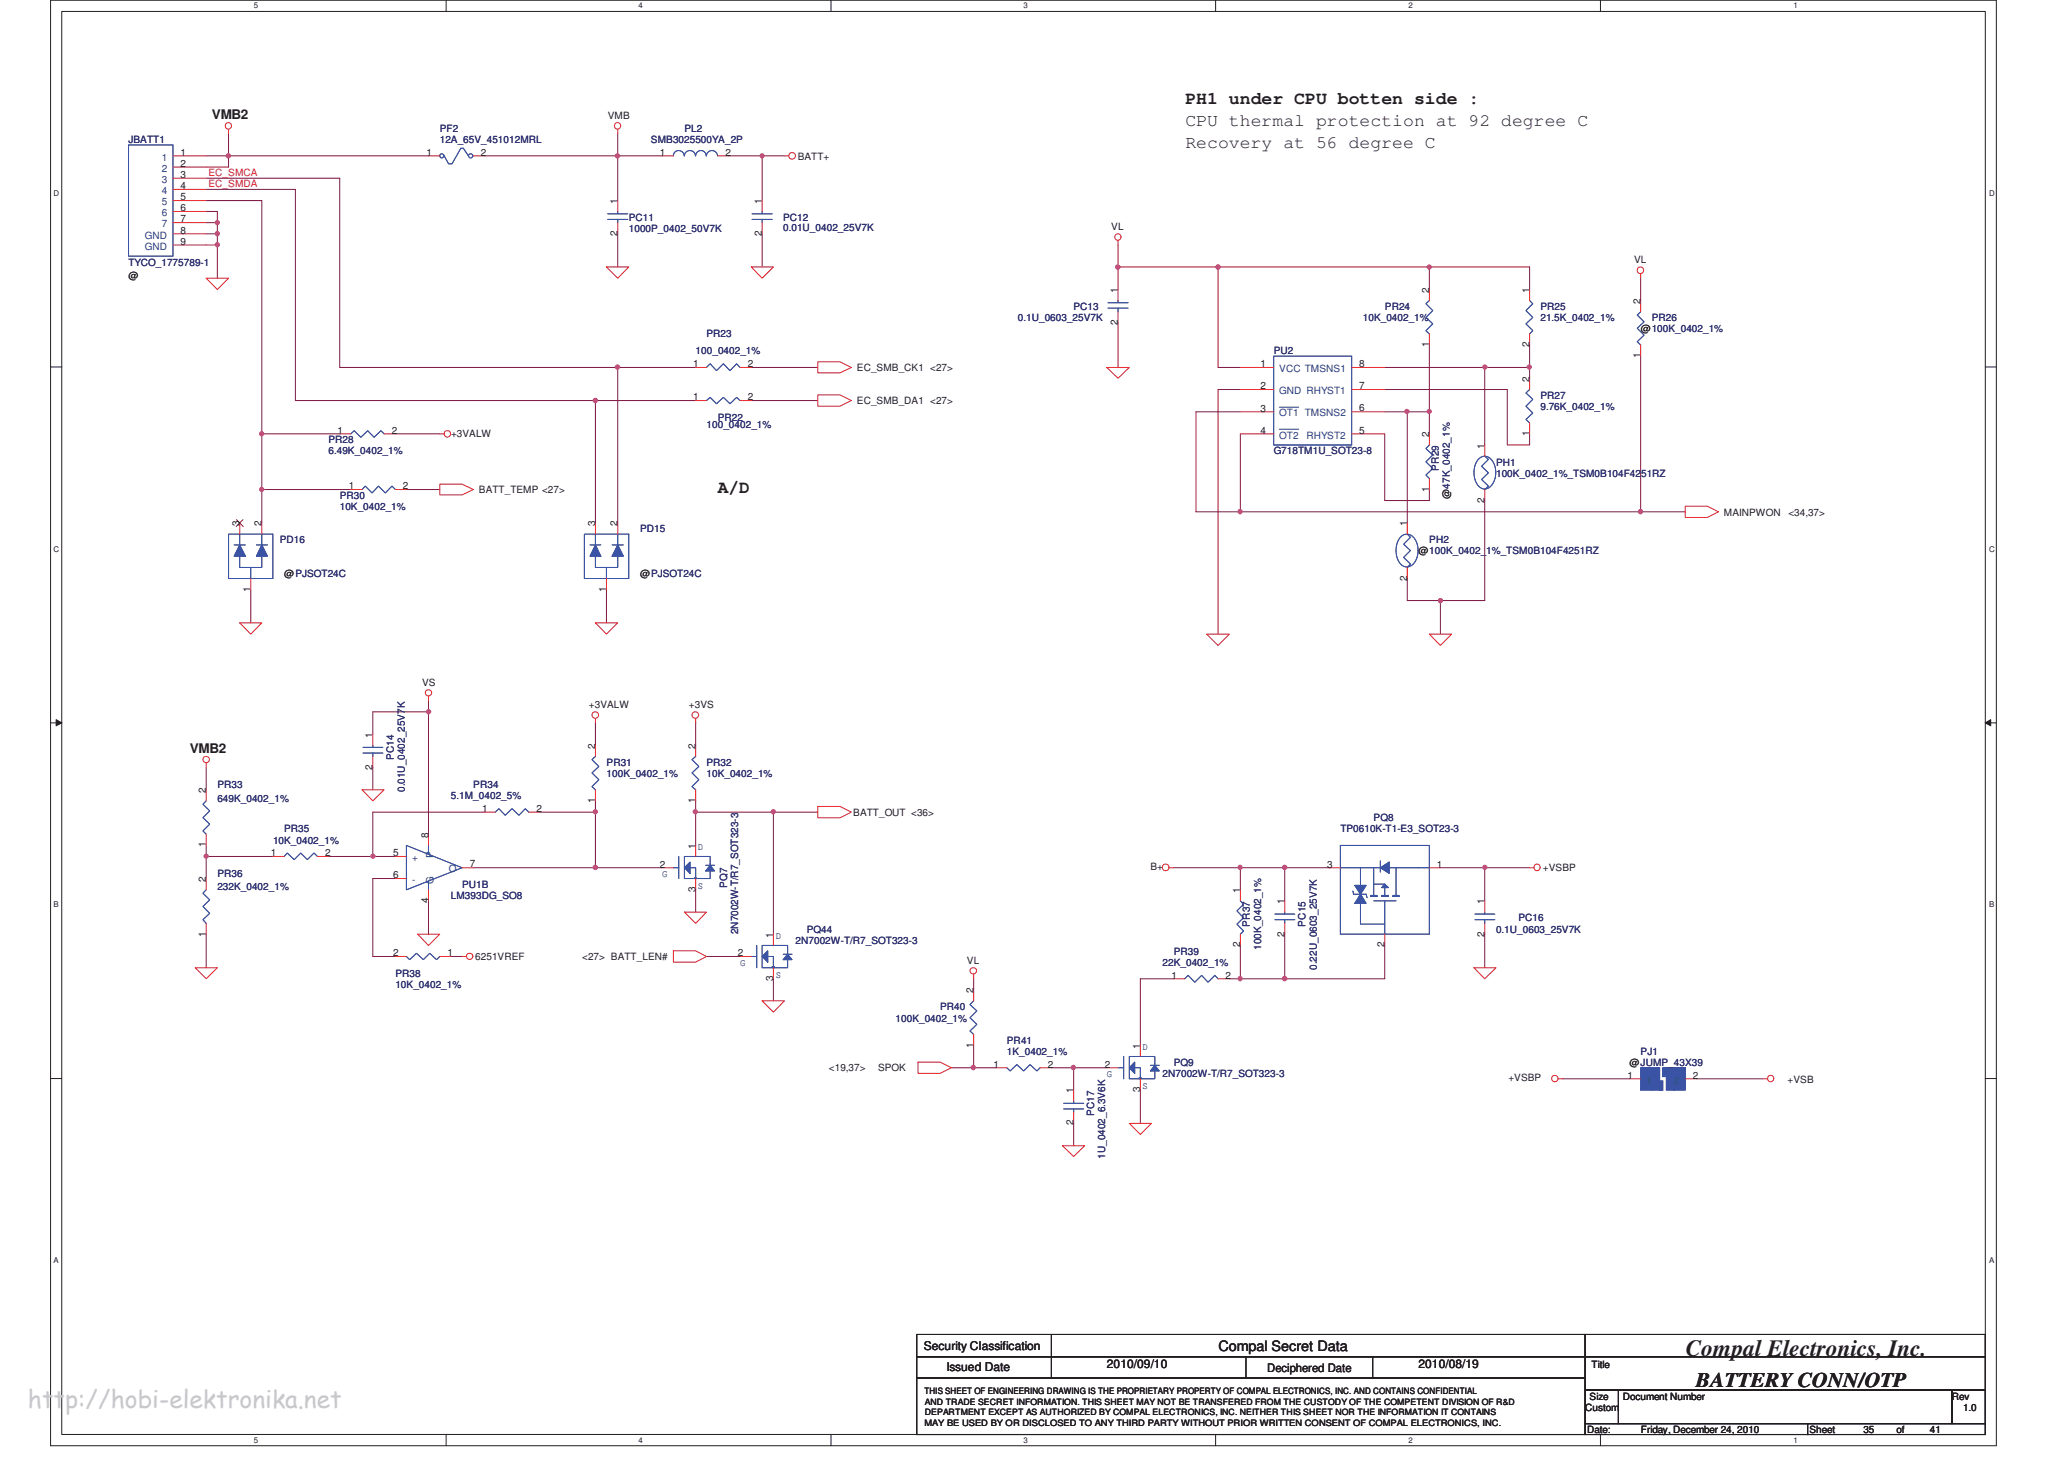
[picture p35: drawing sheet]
<svg xmlns="http://www.w3.org/2000/svg" width="297mm" height="210mm" viewBox="0 0 297 210" stroke-linecap="round" stroke-linejoin="round" font-family="sans-serif">
<defs><g id="words">
<text font-size="3.5" fill="#c7c9cb" x="4" y="202.6">http://hobi-elektronika.net</text>
<text font-size="3.3" fill="#221e1f" x="242.6" y="195.1">Compal Electronics, Inc.</text>
<text font-size="3" fill="#221e1f" x="244.1" y="199.6">BATTERY CONN/OTP</text>
<g font-size="2.5" fill="#221e1f">
<text x="170.6" y="14.9">PH1 under CPU botten side :</text>
<text x="170.6" y="21.3">Recovery at 56 degree C</text>
<text x="170.6" y="18.1">CPU thermal protection at 92 degree C</text>
<text x="103.3" y="70.9">A/D</text>
</g>
<text font-size="2.1" fill="#221e1f" x="175.4" y="194.5">Compal Secret Data</text>
<g font-size="1.9" fill="#221e1f">
<text x="30.5" y="17.2">VMB2</text>
<text x="27.3" y="108.4">VMB2</text>
</g>
<g font-size="1.7" fill="#221e1f">
<text x="132.9" y="194.3">Security Classification</text>
<text x="136.2" y="197.3">Issued Date</text>
<text x="159.3" y="196.9">2010/09/10</text>
<text x="182.4" y="197.5">Deciphered Date</text>
<text x="204.1" y="196.9">2010/08/19</text>
</g>
<g font-size="1.4" fill="#221e1f">
<text x="87.5" y="17.1">VMB</text>
<text x="26" y="22.4">1</text>
<text x="26" y="24">2</text>
<text x="61.4" y="22.4">1</text>
<text x="69.2" y="22.4">2</text>
<text x="95" y="22.4">1</text>
<text x="104.4" y="22.4">2</text>
<text x="114.8" y="23">BATT+</text>
<text x="26" y="25.6">3</text>
<text x="26" y="27.2">4</text>
<text x="26" y="28.8">5</text>
<text x="88.9" y="29.3" transform="rotate(-90 88.9 29.3)">1</text>
<text x="109.6" y="29.3" transform="rotate(-90 109.6 29.3)">1</text>
<text x="26" y="33.6">8</text>
<text x="26" y="35.2">9</text>
<text x="26" y="30.4">6</text>
<text x="26" y="32">7</text>
<text x="88.9" y="33.9" transform="rotate(-90 88.9 33.9)">2</text>
<text x="109.6" y="33.9" transform="rotate(-90 109.6 33.9)">2</text>
<text x="159.9" y="33.1">VL</text>
<text x="18.5" y="40.1">@</text>
<text x="235.2" y="37.9">VL</text>
<text x="160.9" y="46.8" transform="rotate(-90 160.9 46.8)">2</text>
<text x="160.9" y="42.2" transform="rotate(-90 160.9 42.2)">1</text>
<text x="205.7" y="42.2" transform="rotate(-90 205.7 42.2)">2</text>
<text x="220.1" y="42.2" transform="rotate(-90 220.1 42.2)">1</text>
<text x="236.1" y="43.8" transform="rotate(-90 236.1 43.8)">2</text>
<text x="236.1" y="47.8">@100K_0402_1%</text>
<text x="99.8" y="52.8">1</text>
<text x="107.6" y="52.8">2</text>
<text x="123.3" y="53.4">EC_SMB_CK1 &lt;27&gt;</text>
<text x="181.4" y="52.8">1</text>
<text x="195.6" y="52.8">8</text>
<text x="205.7" y="50" transform="rotate(-90 205.7 50)">1</text>
<text x="220.1" y="50" transform="rotate(-90 220.1 50)">2</text>
<text x="236.1" y="51.5" transform="rotate(-90 236.1 51.5)">1</text>
<text x="99.8" y="57.6">1</text>
<text x="107.6" y="57.6">2</text>
<text x="123.3" y="58.2">EC_SMB_DA1 &lt;27&gt;</text>
<text x="181.4" y="59.2">3</text>
<text x="181.4" y="56">2</text>
<text x="195.6" y="56">7</text>
<text x="195.6" y="59.2">6</text>
<text x="220.1" y="54.9" transform="rotate(-90 220.1 54.9)">2</text>
<text x="48.6" y="62.4">1</text>
<text x="56.4" y="62.4">2</text>
<text x="64.9" y="62.9">+3VALW</text>
<text x="181.4" y="62.4">4</text>
<text x="195.6" y="62.4">5</text>
<text x="205.7" y="62.9" transform="rotate(-90 205.7 62.9)">2</text>
<text x="213.6" y="64.6" transform="rotate(-90 213.6 64.6)">1</text>
<text x="220.1" y="62.8" transform="rotate(-90 220.1 62.8)">1</text>
<text x="50.2" y="70.4">1</text>
<text x="58" y="70.4">2</text>
<text x="68.9" y="71">BATT_TEMP &lt;27&gt;</text>
<text x="205.7" y="70.8" transform="rotate(-90 205.7 70.8)">1</text>
<text x="208.7" y="71.9" transform="rotate(-90 208.7 71.9)">@47K_0402_1%</text>
<text x="34.5" y="75.8" transform="rotate(-90 34.5 75.8)">3</text>
<text x="37.6" y="75.8" transform="rotate(-90 37.6 75.8)">2</text>
<text x="85.7" y="75.8" transform="rotate(-90 85.7 75.8)">3</text>
<text x="88.9" y="75.8" transform="rotate(-90 88.9 75.8)">2</text>
<text x="202.5" y="75.8" transform="rotate(-90 202.5 75.8)">1</text>
<text x="213.6" y="72.4" transform="rotate(-90 213.6 72.4)">2</text>
<text x="248.1" y="74.2">MAINPWON</text>
<text x="257.4" y="74.2">&lt;34,37&gt;</text>
<text x="40.9" y="83">@PJSOT24C</text>
<text x="92.1" y="83">@PJSOT24C</text>
<text x="202.5" y="83.6" transform="rotate(-90 202.5 83.6)">2</text>
<text x="204.1" y="79.8">@100K_0402_1%_TSM0B104F4251RZ</text>
<text x="36.1" y="85.2" transform="rotate(-90 36.1 85.2)">1</text>
<text x="87.2" y="85.2" transform="rotate(-90 87.2 85.2)">1</text>
<text x="60.7" y="98.7">VS</text>
<text x="84.8" y="101.9">+3VALW</text>
<text x="99.1" y="101.9">+3VS</text>
<text x="53.6" y="106.2" transform="rotate(-90 53.6 106.2)">1</text>
<text x="85.7" y="107.8" transform="rotate(-90 85.7 107.8)">2</text>
<text x="100.1" y="107.8" transform="rotate(-90 100.1 107.8)">2</text>
<text x="53.6" y="110.8" transform="rotate(-90 53.6 110.8)">2</text>
<text x="29.6" y="114.2" transform="rotate(-90 29.6 114.2)">2</text>
<text x="69.4" y="116.8">1</text>
<text x="77.2" y="116.8">2</text>
<text x="85.7" y="115.6" transform="rotate(-90 85.7 115.6)">1</text>
<text x="100.1" y="115.6" transform="rotate(-90 100.1 115.6)">1</text>
<text x="122.8" y="117.4">BATT_OUT &lt;36&gt;</text>
<text x="29.6" y="122" transform="rotate(-90 29.6 122)">1</text>
<text x="39" y="123.2">1</text>
<text x="46.8" y="123.2">2</text>
<text x="56.6" y="123.2">5</text>
<text x="61.7" y="120.6" transform="rotate(-90 61.7 120.6)">8</text>
<text x="67.6" y="124.8">7</text>
<text x="95" y="124.9">2</text>
<text x="100.1" y="122.2" transform="rotate(-90 100.1 122.2)">1</text>
<text x="165.6" y="125.3">B+</text>
<text x="191" y="124.9">3</text>
<text x="206.8" y="124.9">1</text>
<text x="222" y="125.4">+VSBP</text>
<text x="29.6" y="127" transform="rotate(-90 29.6 127)">2</text>
<text x="56.6" y="126.4">6</text>
<text x="61.7" y="130" transform="rotate(-90 61.7 130)">4</text>
<text x="100.1" y="128.3" transform="rotate(-90 100.1 128.3)">3</text>
<text x="178.5" y="128.5" transform="rotate(-90 178.5 128.5)">1</text>
<text x="184.9" y="130.2" transform="rotate(-90 184.9 130.2)">1</text>
<text x="213.6" y="130.2" transform="rotate(-90 213.6 130.2)">1</text>
<text x="29.6" y="134.8" transform="rotate(-90 29.6 134.8)">1</text>
<text x="56.6" y="137.6">2</text>
<text x="64.4" y="137.6">1</text>
<text x="106.2" y="137.6">2</text>
<text x="111.3" y="135" transform="rotate(-90 111.3 135)">1</text>
<text x="178.5" y="136.3" transform="rotate(-90 178.5 136.3)">2</text>
<text x="184.9" y="134.8" transform="rotate(-90 184.9 134.8)">2</text>
<text x="199.2" y="136.3" transform="rotate(-90 199.2 136.3)">2</text>
<text x="213.6" y="134.8" transform="rotate(-90 213.6 134.8)">2</text>
<text x="68.4" y="138.2">6251VREF</text>
<text x="83.8" y="138.2">&lt;27&gt; BATT_LEN#</text>
<text x="111.3" y="141.2" transform="rotate(-90 111.3 141.2)">3</text>
<text x="139.2" y="138.7">VL</text>
<text x="140.1" y="143" transform="rotate(-90 140.1 143)">2</text>
<text x="168.6" y="140.8">1</text>
<text x="176.4" y="140.8">2</text>
<text x="119.3" y="154.2">&lt;19,37&gt;</text>
<text x="126.4" y="154.2">SPOK</text>
<text x="140.1" y="150.8" transform="rotate(-90 140.1 150.8)">1</text>
<text x="143" y="153.6">1</text>
<text x="150.8" y="153.6">2</text>
<text x="159" y="153.6">2</text>
<text x="164.1" y="151" transform="rotate(-90 164.1 151)">1</text>
<text x="217.1" y="155.6">+VSBP</text>
<text x="234.2" y="155.2">1</text>
<text x="234.5" y="153.4">@JUMP_43X39</text>
<text x="243.6" y="155.2">2</text>
<text x="257.3" y="155.8">+VSB</text>
<text x="154.5" y="162" transform="rotate(-90 154.5 162)">2</text>
<text x="154.5" y="157.4" transform="rotate(-90 154.5 157.4)">1</text>
<text x="164.1" y="157.2" transform="rotate(-90 164.1 157.2)">3</text>
<text x="229.1" y="196.8">Title</text>
<text x="228.1" y="203">Custom</text>
<text x="228.8" y="201.4">Size</text>
<text x="233.6" y="201.4">Document Number</text>
<text x="280.9" y="201.4">Rev</text>
<text x="282.5" y="203">1.0</text>
<text x="228.4" y="206.3">Date:</text>
<text x="236.2" y="206.2">Friday, December 24, 2010</text>
<text x="260.4" y="206.3">Sheet</text>
<text x="268.2" y="206.2">35</text>
<text x="272.9" y="206.2">of</text>
<text x="277.7" y="206.2">41</text>
</g>
<g font-size="1.4" fill="#2d2d72">
<text x="18.5" y="20.6">JBATT1</text>
<text x="63.3" y="19">PF2</text>
<text x="63.3" y="20.6">12A_65V_451012MRL</text>
<text x="93.7" y="20.6">SMB3025500YA_2P</text>
<text x="98.5" y="19">PL2</text>
<text x="90.5" y="31.8">PC11</text>
<text x="90.5" y="33.4">1000P_0402_50V7K</text>
<text x="112.7" y="31.8">PC12</text>
<text x="112.7" y="33.2">0.01U_0402_25V7K</text>
<text x="18.5" y="38.2">TYCO_1775789-1</text>
<text x="146.5" y="46.2">0.1U_0603_25V7K</text>
<text x="154.5" y="44.6">PC13</text>
<text x="196.1" y="46.2">10K_0402_1%</text>
<text x="199.3" y="44.6">PR24</text>
<text x="221.7" y="44.6">PR25</text>
<text x="221.7" y="46.2">21.5K_0402_1%</text>
<text x="237.7" y="46.2">PR26</text>
<text x="100.1" y="51">100_0402_1%</text>
<text x="101.7" y="48.5">PR23</text>
<text x="183.3" y="51">PU2</text>
<text x="221.7" y="57.4">PR27</text>
<text x="221.7" y="59">9.76K_0402_1%</text>
<text x="47.3" y="63.8">PR28</text>
<text x="47.3" y="65.4">6.49K_0402_1%</text>
<text x="101.7" y="61.5">100_0402_1%</text>
<text x="103.3" y="60.6">PR22</text>
<text x="183.3" y="65.4">G718TM1U_SOT23-8</text>
<text x="48.9" y="71.8">PR30</text>
<text x="207" y="67.7" transform="rotate(-90 207 67.7)">PR29</text>
<text x="215.3" y="67">PH1</text>
<text x="215.3" y="68.6">100K_0402_1%_TSM0B104F4251RZ</text>
<text x="48.9" y="73.4">10K_0402_1%</text>
<text x="92.1" y="76.6">PD15</text>
<text x="40.3" y="78.2">PD16</text>
<text x="205.7" y="78.2">PH2</text>
<text x="31.3" y="113.4">PR33</text>
<text x="56.7" y="109.3" transform="rotate(-90 56.7 109.3)">PC14</text>
<text x="58.3" y="114" transform="rotate(-90 58.3 114)">0.01U_0402_25V7K</text>
<text x="68.1" y="113.4">PR34</text>
<text x="87.3" y="110.2">PR31</text>
<text x="87.3" y="111.8">100K_0402_1%</text>
<text x="101.7" y="110.2">PR32</text>
<text x="101.7" y="111.8">10K_0402_1%</text>
<text x="31.3" y="115.4">649K_0402_1%</text>
<text x="40.9" y="119.8">PR35</text>
<text x="64.9" y="115">5.1M_0402_5%</text>
<text x="192.9" y="119.8">TP0610K-T1-E3_SOT23-3</text>
<text x="197.7" y="118.2">PQ8</text>
<text x="39.3" y="121.4">10K_0402_1%</text>
<text x="31.3" y="126.2">PR36</text>
<text x="31.3" y="128.1">232K_0402_1%</text>
<text x="64.9" y="129.4">LM393DG_SO8</text>
<text x="66.5" y="127.8">PU1B</text>
<text x="104.6" y="127.8" transform="rotate(-90 104.6 127.8)">PQ7</text>
<text x="106.2" y="134.5" transform="rotate(-90 106.2 134.5)">2N7002W-T/R7_SOT323-3</text>
<text x="114.5" y="135.8">2N7002W-T/R7_SOT323-3</text>
<text x="116.1" y="134.2">PQ44</text>
<text x="168.9" y="137.4">PR39</text>
<text x="179.9" y="133.3" transform="rotate(-90 179.9 133.3)">PR37</text>
<text x="181.5" y="136.7" transform="rotate(-90 181.5 136.7)">100K_0402_1%</text>
<text x="187.9" y="133.3" transform="rotate(-90 187.9 133.3)">PC15</text>
<text x="215.3" y="134.2">0.1U_0603_25V7K</text>
<text x="218.5" y="132.6">PC16</text>
<text x="56.9" y="140.6">PR38</text>
<text x="56.9" y="142.2">10K_0402_1%</text>
<text x="167.3" y="139">22K_0402_1%</text>
<text x="189.5" y="139.6" transform="rotate(-90 189.5 139.6)">0.22U_0603_25V7K</text>
<text x="128.9" y="147">100K_0402_1%</text>
<text x="135.3" y="145.4">PR40</text>
<text x="144.9" y="150.3">PR41</text>
<text x="144.9" y="151.8">1K_0402_1%</text>
<text x="167.3" y="155">2N7002W-T/R7_SOT323-3</text>
<text x="168.9" y="153.4">PQ9</text>
<text x="236.1" y="151.8">PJ1</text>
<text x="157.5" y="160.6" transform="rotate(-90 157.5 160.6)">PC17</text>
<text x="159" y="166.8" transform="rotate(-90 159 166.8)">1U_0402_6.3V6K</text>
</g>
<g font-size="1.4" fill="#1d437e">
<text x="23.3" y="23.1">1</text>
<text x="23.3" y="26.3">3</text>
<text x="23.3" y="27.9">4</text>
<text x="23.3" y="29.5">5</text>
<text x="23.3" y="24.7">2</text>
<text x="20.9" y="34.3">GND</text>
<text x="20.9" y="36">GND</text>
<text x="23.3" y="31.1">6</text>
<text x="23.3" y="32.7">7</text>
<text x="184.1" y="53.6">VCC TMSNS1</text>
<text x="184.1" y="59.9">OT1 TMSNS2</text>
<text x="184.1" y="56.7">GND RHYST1</text>
<text x="184.1" y="63.1">OT2</text>
<text x="188" y="63.1">RHYST2</text>
<text x="59.3" y="123.9">+</text>
<text x="62.4" y="123.4" transform="rotate(-90 62.4 123.4)">P</text>
<text x="64.6" y="125.6">O</text>
<text x="59.3" y="127.1">-</text>
<text x="62.4" y="127.2" transform="rotate(-90 62.4 127.2)">G</text>
</g>
<g font-size="1.4" fill="#ec2426">
<text x="30" y="26.9">EC_SMDA</text>
<text x="30" y="25.3">EC_SMCA</text>
</g>
<g font-size="1.4" fill="#3a53a4">
<text x="100.4" y="122.4">D</text>
<text x="95.3" y="126.2">G</text>
<text x="100.4" y="128">S</text>
<text x="111.6" y="135.2">D</text>
<text x="106.5" y="139">G</text>
<text x="111.6" y="140.8">S</text>
<text x="159.3" y="155">G</text>
<text x="164.4" y="151.2">D</text>
<text x="164.4" y="156.7">S</text>
</g>
<g font-size="1.3" fill="#221e1f">
<text x="133" y="200.6">THIS SHEET OF ENGINEERING DRAWING IS THE PROPRIETARY PROPERTY OF COMPAL ELECTRONICS, INC. AND CONTAINS CONFIDENTIAL</text>
<text x="133.1" y="202.1">AND TRADE SECRET INFORMATION. THIS SHEET MAY NOT BE TRANSFERED FROM THE CUSTODY OF THE COMPETENT DIVISION OF R&amp;D</text>
<text x="133.1" y="203.7">DEPARTMENT EXCEPT AS AUTHORIZED BY COMPAL ELECTRONICS, INC. NEITHER THIS SHEET NOR THE INFORMATION IT CONTAINS</text>
<text x="133" y="205.2">MAY BE USED BY OR DISCLOSED TO ANY THIRD PARTY WITHOUT PRIOR WRITTEN CONSENT OF COMPAL ELECTRONICS, INC.</text>
</g>
<g font-size="1.1" fill="#221e1f">
<text x="36.5" y="1.2">5</text>
<text x="91.9" y="1.2">4</text>
<text x="147.3" y="1.2">3</text>
<text x="202.7" y="1.2">2</text>
<text x="258.1" y="1.2">1</text>
<text x="7.7" y="28.2">D</text>
<text x="286.2" y="28.2">D</text>
<text x="7.7" y="79.4">C</text>
<text x="286.2" y="79.4">C</text>
<text x="7.7" y="130.6">B</text>
<text x="286.2" y="130.6">B</text>
<text x="7.7" y="181.8">A</text>
<text x="286.2" y="181.8">A</text>
<text x="36.5" y="207.6">5</text>
<text x="91.9" y="207.6">4</text>
<text x="147.3" y="207.6">3</text>
<text x="202.7" y="207.6">2</text>
<text x="258.1" y="207.6">1</text>
</g>
</g></defs>
<path d="M7.3 0h280v208.1h-280zM8.9 1.6h276.8v204.8h-276.8z" fill="none" stroke="#221e1f" stroke-width=".14"/>
<g fill="#fff">
<path d="M36.5 .2h.6v1.2h-.6z"/>
<path d="M36.5 206.6h.6v1.2h-.6z"/>
</g>
<path d="M64.2 0v1.6M64.2 206.4v1.7" fill="none" stroke="#221e1f" stroke-width=".14"/>
<g fill="#fff">
<path d="M91.9 .2h.6v1.2h-.6z"/>
<path d="M91.9 206.6h.6v1.2h-.6z"/>
</g>
<path d="M119.6 0v1.6M119.6 206.4v1.7" fill="none" stroke="#221e1f" stroke-width=".14"/>
<g fill="#fff">
<path d="M147.2 .2h.6v1.2h-.6z"/>
<path d="M147.2 206.6h.6v1.2h-.6z"/>
</g>
<path d="M174.9 0v1.6M174.9 206.4v1.7" fill="none" stroke="#221e1f" stroke-width=".14"/>
<g fill="#fff">
<path d="M202.6 .2h.6v1.2h-.6z"/>
<path d="M202.6 206.6h.6v1.2h-.6z"/>
</g>
<path d="M230.3 0v1.6M230.3 206.4v1.7" fill="none" stroke="#221e1f" stroke-width=".14"/>
<g fill="#fff">
<path d="M258 .2h.6v1.2h-.6z"/>
<path d="M258 206.6h.6v1.2h-.6z"/>
<path d="M7.7 27.2h.8v1.2h-.8z"/>
<path d="M286.1 27.2h.8v1.2h-.8z"/>
<path d="M7.7 78.4h.8v1.2h-.8z"/>
<path d="M286.1 78.4h.8v1.2h-.8z"/>
</g>
<path d="M7.3 52.8h1.6M285.7 52.8h1.6" fill="none" stroke="#221e1f" stroke-width=".14"/>
<g fill="#fff">
<path d="M7.7 129.6h.7v1.2h-.7z"/>
<path d="M286.1 129.6h.8v1.2h-.8z"/>
</g>
<path d="M7.3 104h1.6M285.7 104h1.6" fill="none" stroke="#221e1f" stroke-width=".14"/>
<path d="M8.1 103.6l.8 .4-.8 .5z" fill="#221e1f"/>
<path d="M8.1 103.6l.8 .4-.8 .5z" fill="none" stroke="#221e1f" stroke-width=".14"/>
<path d="M285.7 104l.8-.4v.9z" fill="#221e1f"/>
<path d="M285.7 104l.8-.4v.9z" fill="none" stroke="#221e1f" stroke-width=".14"/>
<g fill="#fff">
<path d="M7.7 180.8h.7v1.2h-.7z"/>
<path d="M286.1 180.8h.8v1.2h-.8z"/>
</g>
<path d="M7.3 155.2h1.6M285.7 155.2h1.6" fill="none" stroke="#221e1f" stroke-width=".14"/>
<path d="M29.7 33.7h1.6M48.9 25.7v27.2" fill="none" stroke="#7f1542" stroke-width=".14"/>
<circle cx="31.3" cy="33.6" r=".31" fill="#b8529f"/>
<circle cx="31.3" cy="33.6" r=".31" fill="none" stroke="#b8529f" stroke-width=".14"/>
<path d="M29.7 32h1.6" fill="none" stroke="#7f1542" stroke-width=".14"/>
<circle cx="31.3" cy="32" r=".3" fill="#b8529f"/>
<circle cx="31.3" cy="32" r=".3" fill="none" stroke="#b8529f" stroke-width=".14"/>
<path d="M29.7 27.3h12.8M29.7 30.4h1.6v1.6M29.7 28.9h8M31.3 35.3v4.7M37.7 62.4v8.1M56.9 62.4h6.4M58.5 70.5h4.8M29.7 110.5v3.2M29.7 123.3v3.1" fill="none" stroke="#7f1542" stroke-width=".14"/>
<circle cx="37.7" cy="62.4" r=".29" fill="#b8529f"/>
<circle cx="37.7" cy="62.4" r=".29" fill="none" stroke="#b8529f" stroke-width=".14"/>
<path d="M88.9 22.4h6.4M109.7 22.4h3.2M37.7 62.4h11.2" fill="none" stroke="#7f1542" stroke-width=".14"/>
<circle cx="109.7" cy="22.4" r=".29" fill="#b8529f"/>
<circle cx="109.7" cy="22.4" r=".29" fill="none" stroke="#b8529f" stroke-width=".14"/>
<path d="M88.9 19.3v3.1" fill="none" stroke="#7f1542" stroke-width=".14"/>
<circle cx="88.9" cy="22.4" r=".31" fill="#b8529f"/>
<circle cx="88.9" cy="22.4" r=".31" fill="none" stroke="#b8529f" stroke-width=".14"/>
<path d="M42.5 27.3v30.3M88.9 22.4v6.5M88.9 33.7v4.7M104.9 22.4h4.8v6.5M109.7 33.7v4.7M47.3 123.3h6.4M85.7 124.9h9.6" fill="none" stroke="#7f1542" stroke-width=".14"/>
<circle cx="85.7" cy="124.8" r=".29" fill="#b8529f"/>
<circle cx="85.7" cy="124.8" r=".29" fill="none" stroke="#b8529f" stroke-width=".14"/>
<path d="M32.9 19.3v3.1M29.7 123.3h9.6" fill="none" stroke="#7f1542" stroke-width=".14"/>
<circle cx="29.7" cy="123.2" r=".29" fill="#b8529f"/>
<circle cx="29.7" cy="123.2" r=".29" fill="none" stroke="#b8529f" stroke-width=".14"/>
<path d="M205.7 59.3v3.1M220.1 49.6v4.8M220.1 52.9h-6.4v11.1M205.7 70.5v1.5M220.1 62.4v1.6M29.7 121.7v1.6" fill="none" stroke="#7f1542" stroke-width=".14"/>
<circle cx="220.1" cy="52.8" r=".29" fill="#b8529f"/>
<circle cx="220.1" cy="52.8" r=".29" fill="none" stroke="#b8529f" stroke-width=".14"/>
<circle cx="213.7" cy="52.8" r=".3" fill="#b8529f"/>
<circle cx="213.7" cy="52.8" r=".3" fill="none" stroke="#b8529f" stroke-width=".14"/>
<path d="M160.9 46.4v6.5M199.3 62.4v9.6h6.4M207.3 86.4v4.9" fill="none" stroke="#7f1542" stroke-width=".14"/>
<circle cx="207.3" cy="86.4" r=".31" fill="#b8529f"/>
<circle cx="207.3" cy="86.4" r=".31" fill="none" stroke="#b8529f" stroke-width=".14"/>
<path d="M160.9 35.3v3.1M205.7 49.6v9.7M178.5 73.7h57.6M213.7 72v14.4" fill="none" stroke="#7f1542" stroke-width=".14"/>
<circle cx="236.1" cy="73.6" r=".31" fill="#b8529f"/>
<circle cx="236.1" cy="73.6" r=".31" fill="none" stroke="#b8529f" stroke-width=".14"/>
<circle cx="178.5" cy="73.6" r=".3" fill="#b8529f"/>
<circle cx="178.5" cy="73.6" r=".3" fill="none" stroke="#b8529f" stroke-width=".14"/>
<path d="M205.7 38.4h14.4M199.3 56.1h17.6v7.9h3.2M199.3 59.3h3.2M178.5 62.4v11.3h-6.4" fill="none" stroke="#7f1542" stroke-width=".14"/>
<circle cx="205.7" cy="38.4" r=".29" fill="#b8529f"/>
<circle cx="205.7" cy="38.4" r=".29" fill="none" stroke="#b8529f" stroke-width=".14"/>
<path d="M175.3 38.4v14.5M202.5 59.3v16" fill="none" stroke="#7f1542" stroke-width=".14"/>
<circle cx="202.5" cy="59.2" r=".3" fill="#b8529f"/>
<circle cx="202.5" cy="59.2" r=".3" fill="none" stroke="#b8529f" stroke-width=".14"/>
<path d="M202.5 59.3h3.2M236.1 40v3.3M236.1 51.3v22.4M202.5 83.3v3.1M207.3 86.4h6.4" fill="none" stroke="#7f1542" stroke-width=".14"/>
<circle cx="205.7" cy="59.2" r=".29" fill="#b8529f"/>
<circle cx="205.7" cy="59.2" r=".29" fill="none" stroke="#b8529f" stroke-width=".14"/>
<path d="M160.9 38.4v3.3M178.5 59.3h-6.4v14.4M199.3 52.9h14.4M202.5 86.4h4.8" fill="none" stroke="#7f1542" stroke-width=".14"/>
<circle cx="160.9" cy="38.4" r=".31" fill="#b8529f"/>
<circle cx="160.9" cy="38.4" r=".31" fill="none" stroke="#b8529f" stroke-width=".14"/>
<path d="M160.9 38.4h14.4M178.5 56.1h-3.2v35.2M236.1 73.7h6.4" fill="none" stroke="#7f1542" stroke-width=".14"/>
<circle cx="175.3" cy="38.4" r=".29" fill="#b8529f"/>
<circle cx="175.3" cy="38.4" r=".29" fill="none" stroke="#b8529f" stroke-width=".14"/>
<path d="M175.3 38.4h30.4v3.3" fill="none" stroke="#7f1542" stroke-width=".14"/>
<circle cx="175.3" cy="38.4" r=".29" fill="#b8529f"/>
<circle cx="175.3" cy="38.4" r=".29" fill="none" stroke="#b8529f" stroke-width=".14"/>
<path d="M37.7 28.9v33.5M220.1 38.4v3.3M175.3 52.9h3.2M37.7 70.5h12.8M100.1 128.1v3.2" fill="none" stroke="#7f1542" stroke-width=".14"/>
<circle cx="37.7" cy="70.4" r=".29" fill="#b8529f"/>
<circle cx="37.7" cy="70.4" r=".29" fill="none" stroke="#b8529f" stroke-width=".14"/>
<path d="M29.7 35.3h1.6" fill="none" stroke="#7f1542" stroke-width=".14"/>
<circle cx="31.3" cy="35.2" r=".3" fill="#b8529f"/>
<circle cx="31.3" cy="35.2" r=".3" fill="none" stroke="#b8529f" stroke-width=".14"/>
<path d="M29.7 25.7h19.2M100.1 104v3.3M100.1 116.9v4.8M68.1 124.9h17.6" fill="none" stroke="#7f1542" stroke-width=".14"/>
<circle cx="85.7" cy="124.8" r=".29" fill="#b8529f"/>
<circle cx="85.7" cy="124.8" r=".29" fill="none" stroke="#b8529f" stroke-width=".14"/>
<path d="M32.9 22.4h28.8M85.7 104v3.3M85.7 115.3v1.6M53.7 123.3h3.2" fill="none" stroke="#7f1542" stroke-width=".14"/>
<circle cx="32.9" cy="22.4" r=".31" fill="#b8529f"/>
<circle cx="32.9" cy="22.4" r=".31" fill="none" stroke="#b8529f" stroke-width=".14"/>
<path d="M53.7 116.9h16M53.7 110.5v3.2M61.7 102.5h-8v3.2M61.7 100.9v19.2M77.7 116.9h8M29.7 134.4v4.9M56.9 126.4h-3.2v11.3h3.2M61.7 129.6v4.8M64.9 137.7h1.6" fill="none" stroke="#7f1542" stroke-width=".14"/>
<circle cx="61.7" cy="102.4" r=".3" fill="#b8529f"/>
<circle cx="61.7" cy="102.4" r=".3" fill="none" stroke="#b8529f" stroke-width=".14"/>
<path d="M85.7 116.9v8" fill="none" stroke="#7f1542" stroke-width=".14"/>
<circle cx="85.7" cy="116.8" r=".29" fill="#b8529f"/>
<circle cx="85.7" cy="116.8" r=".29" fill="none" stroke="#b8529f" stroke-width=".14"/>
<path d="M53.7 116.9v6.4" fill="none" stroke="#7f1542" stroke-width=".14"/>
<circle cx="53.7" cy="123.2" r=".29" fill="#b8529f"/>
<circle cx="53.7" cy="123.2" r=".29" fill="none" stroke="#b8529f" stroke-width=".14"/>
<path d="M111.3 116.9h6.4" fill="none" stroke="#7f1542" stroke-width=".14"/>
<circle cx="111.3" cy="116.8" r=".29" fill="#b8529f"/>
<circle cx="111.3" cy="116.8" r=".29" fill="none" stroke="#b8529f" stroke-width=".14"/>
<path d="M29.7 22.4h3.2v1.6h-3.2M31.3 32v3.3M69.7 22.4h19.2M100.1 115.3v1.6M184.9 124.9v4.7" fill="none" stroke="#7f1542" stroke-width=".14"/>
<circle cx="184.9" cy="124.8" r=".32" fill="#b8529f"/>
<circle cx="184.9" cy="124.8" r=".32" fill="none" stroke="#b8529f" stroke-width=".14"/>
<path d="M184.9 124.9h-6.4v3.2M184.9 134.4v6.5M213.7 124.9v4.7M213.7 134.4v4.9M164.1 156.9v4.8M164.1 140.9h4.8" fill="none" stroke="#7f1542" stroke-width=".14"/>
<circle cx="184.9" cy="140.8" r=".32" fill="#b8529f"/>
<circle cx="184.9" cy="140.8" r=".32" fill="none" stroke="#b8529f" stroke-width=".14"/>
<path d="M199.3 136.1v4.8M151.3 153.7h8M154.5 153.7v3.2M164.1 140.9v9.6M176.9 140.9h1.6M154.5 161.7v3.2" fill="none" stroke="#7f1542" stroke-width=".14"/>
<circle cx="154.5" cy="153.6" r=".3" fill="#b8529f"/>
<circle cx="154.5" cy="153.6" r=".3" fill="none" stroke="#b8529f" stroke-width=".14"/>
<path d="M213.7 124.9h6.4" fill="none" stroke="#7f1542" stroke-width=".14"/>
<circle cx="213.7" cy="124.8" r=".3" fill="#b8529f"/>
<circle cx="213.7" cy="124.8" r=".3" fill="none" stroke="#b8529f" stroke-width=".14"/>
<path d="M168.9 124.9h9.6M184.9 124.9h6.4M140.1 140.9v1.6" fill="none" stroke="#7f1542" stroke-width=".14"/>
<circle cx="178.5" cy="124.8" r=".29" fill="#b8529f"/>
<circle cx="178.5" cy="124.8" r=".29" fill="none" stroke="#b8529f" stroke-width=".14"/>
<path d="M140.1 153.7h3.2" fill="none" stroke="#7f1542" stroke-width=".14"/>
<circle cx="140.1" cy="153.6" r=".3" fill="#b8529f"/>
<circle cx="140.1" cy="153.6" r=".3" fill="none" stroke="#b8529f" stroke-width=".14"/>
<path d="M178.5 136.1v4.8h20.8M207.3 124.9h6.4M140.1 150.5v3.2h-3.2" fill="none" stroke="#7f1542" stroke-width=".14"/>
<circle cx="178.5" cy="140.8" r=".29" fill="#b8529f"/>
<circle cx="178.5" cy="140.8" r=".29" fill="none" stroke="#b8529f" stroke-width=".14"/>
<path d="M88.9 52.9v22.4M36.1 84.9v4.7M87.3 84.9v4.7M224.9 155.3h9.6M244.1 155.3h9.6" fill="none" stroke="#7f1542" stroke-width=".14"/>
<circle cx="88.9" cy="52.8" r=".31" fill="#b8529f"/>
<circle cx="88.9" cy="52.8" r=".31" fill="none" stroke="#b8529f" stroke-width=".14"/>
<path d="M42.5 57.6h43.2v17.7M48.9 52.9h40" fill="none" stroke="#7f1542" stroke-width=".14"/>
<circle cx="85.7" cy="57.6" r=".31" fill="#b8529f"/>
<circle cx="85.7" cy="57.6" r=".31" fill="none" stroke="#b8529f" stroke-width=".14"/>
<path d="M85.7 57.6h14.4M88.9 52.9h11.2M108.1 57.6h9.6M108.1 52.9h9.6M37.7 70.5v4.8M100.1 116.9h11.2v17.5" fill="none" stroke="#7f1542" stroke-width=".14"/>
<circle cx="100.1" cy="116.8" r=".29" fill="#b8529f"/>
<circle cx="100.1" cy="116.8" r=".29" fill="none" stroke="#b8529f" stroke-width=".14"/>
<path d="M101.7 137.7h4.8M111.3 140.9v3.1" fill="none" stroke="#7f1542" stroke-width=".14"/>
<g fill="none" stroke="#ec2426" stroke-width=".14">
<path d="M32.9 18.6v.7M88.9 18.6v.7M61.7 22.4h1.6M68.1 22.4h1.6M87.3 38.4h3.2l-1.6 1.6zM88.9 28.9v1.5M88.9 32v1.7M108.1 38.4h3.2l-1.6 1.6zM112.9 22.4h.6M160.9 34.6v.7M236.1 39.4v.6M29.7 40h3.2l-1.6 1.7z"/>
<path d="M100.1 57.6h1.6M106.5 57.6h1.6M117.7 56.8h3.2l1.6 .8-1.6 .9h-3.2zM117.7 52.1h3.2l1.6 .8-1.6 .8h-3.2zM159.3 52.9h3.2l-1.6 1.5zM220.1 54.4v1.7M63.3 62.4h.6M63.3 69.7h3.2l1.6 .8-1.6 .7h-3.2zM202.5 75.3v1.6M213.7 64v1.7M213.7 70.5v1.5M220.1 60.9v1.5"/>
<path d="M242.5 72.9h3.2l1.6 .8-1.6 .8h-3.2zM34.5 89.6h3.2l-1.6 1.7zM85.7 89.6h3.2l-1.6 1.7zM173.7 91.3h3.2l-1.6 1.6zM202.5 81.7v1.6M205.7 91.3h3.2l-1.6 1.6zM29.7 109.8v.7M52.1 113.7h3.2l-1.6 1.6zM61.7 100.2v.7M85.7 103.4v.6M100.1 103.4v.6M117.7 116.1h3.2l1.6 .8-1.6 .8h-3.2z"/>
<path d="M28.1 139.3h3.2l-1.6 1.6zM56.9 137.7h1.6M60.1 134.4h3.2l-1.6 1.7zM63.3 137.7h1.6M66.5 137.7h.6M96.9 136.8h3.2l1.6 .9-1.6 .8h-3.2zM98.5 131.3h3.2l-1.6 1.6zM168.3 124.9h.6M212.1 139.3h3.2l-1.6 1.6zM213.7 129.6v1.7M213.7 132.9v1.5M220.1 124.9h.7"/>
<path d="M109.7 144h3.2l-1.6 1.7zM132.1 152.9h3.2l1.6 .8-1.6 .8h-3.2zM140.1 140.2v.7M224.3 155.3h.6M253.7 155.3h.7M152.9 164.9h3.2l-1.6 1.5zM162.5 161.7h3.2l-1.6 1.6z"/>
<circle cx="32.8" cy="18.1" r=".46"/>
<circle cx="88.9" cy="18.1" r=".47"/>
<circle cx="114" cy="22.4" r=".48"/>
<circle cx="160.9" cy="34.1" r=".46"/>
<circle cx="236.1" cy="38.9" r=".47"/>
<circle cx="64.4" cy="62.4" r=".47"/>
<circle cx="61.7" cy="99.7" r=".46"/>
<circle cx="29.7" cy="109.3" r=".46"/>
<circle cx="85.7" cy="102.9" r=".47"/>
<circle cx="100.1" cy="102.9" r=".47"/>
<circle cx="67.6" cy="137.6" r=".46"/>
<circle cx="140.1" cy="139.7" r=".46"/>
<circle cx="167.8" cy="124.8" r=".49"/>
<circle cx="221.2" cy="124.8" r=".47"/>
<circle cx="223.8" cy="155.2" r=".46"/>
<circle cx="254.8" cy="155.2" r=".46"/>
</g>
<g fill="none" stroke="#221e1f" stroke-width=".14">
<path d="M131.9 192.1h96.2v3.2h-96.2zM131.9 195.3h96.2v3h-96.2zM131.9 198.3h96.2v8.2h-96.2zM151.3 192.1v6.2M179.3 195.3v3M197.6 195.3v3M228.1 192.1h57.6v3.2h-57.6zM228.1 195.3h57.6v4.7h-57.6zM228.1 200.1h4.8v4.8h-4.8zM228.1 204.9h32v1.6h-32zM232.9 200.1h48v4.8h-48zM260.1 204.9h25.6v1.6h-25.6z"/>
<path d="M280.9 200.1h4.8v4.8h-4.8z"/>
</g>
<g fill="none" stroke="#3a53a4" stroke-width=".14">
<path d="M63.9 22.4l.7 1.2h.5l1.2-2.3h.4l.7 1.1M87.5 31.6h2.8M87.5 30.8h2.8M88.9 30.4v.4M88.9 31.6v.4M101.7 57.6l.5-.4 .9 .9 1-.9 1 .9 .9-.9 .5 .4M220.1 56.1l-.5 .5 1 .9-1 1 1 .9-1 1 .5 .5M201.7 77.2a1.37 1.37 0 0 1 2.2 .8 2.85 2.85 0 0 1-1 3.5 1.37 1.37 0 0 1-1.8-1.1 3.1 3.1 0 0 1 .6-3.2zM202.5 76.9l.5 .4-1 1 1 .9-1 1 1 1-.5 .5M212.9 66a1.34 1.34 0 0 1 2.1 .8 2.85 2.85 0 0 1-.9 3.5 1.35 1.35 0 0 1-1.8-1.1 3.1 3.1 0 0 1 .6-3.2zM213.7 65.7l.5 .4-1 1 1 1-1 .9 1 1-.5 .5M58.5 137.7l.4 .4 1-.9 1 .9 .9-.9 1 .9 .5-.4"/>
<path d="M212.3 132.4h2.8M212.3 131.6h2.8M213.7 131.3v.3M213.7 132.4v.5"/>
<circle cx="63.6" cy="22.4" r=".3"/>
<circle cx="67.7" cy="22.4" r=".31"/>
</g>
<path d="M98.5 124.9l.8-.8v1.6z" fill="#3a53a4"/>
<path d="M98.5 124.9l.8-.8v1.6z" fill="none" stroke="#3a53a4" stroke-width=".14"/>
<path d="M102.2 124.5l.6 .8h-1.2z" fill="#3a53a4"/>
<path d="M96.9 124.9h.8M97.7 123.3v3.1M101.6 124.5h1.2M102.2 124.5v-1.2h-3.7v3.1h1.6v-1.5h-.8M102.2 125.3v1.1h-2.1h.1v-.1h-.3v.1M102.2 124.5l.6 .8h-1.2z" fill="none" stroke="#3a53a4" stroke-width=".14"/>
<path d="M98.5 124.9l.8-.8v1.6z" fill="#3a53a4"/>
<path d="M98.5 124.9l.8-.8v1.6z" fill="none" stroke="#3a53a4" stroke-width=".14"/>
<path d="M102.2 124.5l.6 .8h-1.2z" fill="#3a53a4"/>
<path d="M96.9 124.9h.8M97.7 123.3v3.1M101.6 124.5h1.2M102.2 124.5v-1.2h-3.7v3.1h1.6v-1.5h-.8M102.2 125.3v1.1h-2.1h.1v-.1h-.3v.1M102.2 124.5l.6 .8h-1.2z" fill="none" stroke="#3a53a4" stroke-width=".14"/>
<path d="M95.3 124.9h1.6M100.1 121.7v1.6M100.1 126.4v1.7" fill="none" stroke="#ec2426" stroke-width=".14"/>
<path d="M163.3 152.9v1.6l-.8-.8z" fill="#3a53a4"/>
<path d="M163.3 152.9v1.6l-.8-.8z" fill="none" stroke="#3a53a4" stroke-width=".14"/>
<path d="M166.2 153.3l.6 .8h-1.2z" fill="#3a53a4"/>
<path d="M160.9 153.7h.8M161.7 152.1v3.2M165.6 153.3h1.2M166.2 153.3v-1.2h-3.7v3.2h1.6v-1.6h-.8M166.2 154.1v1.2h-2.1h.2v-.2h-.4v.2M166.2 153.3l.6 .8h-1.2z" fill="none" stroke="#3a53a4" stroke-width=".14"/>
<path d="M163.3 152.9v1.6l-.8-.8z" fill="#3a53a4"/>
<path d="M163.3 152.9v1.6l-.8-.8z" fill="none" stroke="#3a53a4" stroke-width=".14"/>
<path d="M166.2 153.3l.6 .8h-1.2z" fill="#3a53a4"/>
<path d="M205.7 43.3l-.5 .4 1 1-1 1 1 .9-1 1 .5 .5M236.1 44.9l-.5 .4 1 1-1 .9 1 1-1 1 .5 .4M144.9 153.7l.5 .4 .9-.9 1 .9 .9-.9 1 .9 .5-.4M160.9 153.7h.8M161.7 152.1v3.2M165.6 153.3h1.2M166.2 153.3v-1.2h-3.7v3.2h1.6v-1.6h-.8M166.2 154.1v1.2h-2.1h.2v-.2h-.4v.2M166.2 153.3l.6 .8h-1.2z" fill="none" stroke="#3a53a4" stroke-width=".14"/>
<path d="M205.7 41.7v1.6M205.7 48.1v1.5M236.1 43.3v1.6M236.1 49.6v1.7M143.3 153.7h1.6M149.7 153.7h1.6M159.3 153.7h1.6M164.1 150.5v1.6M164.1 155.3v1.6" fill="none" stroke="#ec2426" stroke-width=".14"/>
<path d="M109.7 137.7l.8-.9v1.7z" fill="#3a53a4"/>
<path d="M109.7 137.7l.8-.9v1.7z" fill="none" stroke="#3a53a4" stroke-width=".14"/>
<path d="M113.3 137.3l.7 .8h-1.3z" fill="#3a53a4"/>
<path d="M108.1 137.7h.8M108.9 136.1v3.2M112.7 137.3h1.3M113.3 137.3v-1.2h-3.6v3.2h1.6v-1.6h-.8M113.3 137.3l.7 .8h-1.3zM113.3 138.1v1.2h-2h.1v-.2h-.3v.2" fill="none" stroke="#3a53a4" stroke-width=".14"/>
<path d="M109.7 137.7l.8-.9v1.7z" fill="#3a53a4"/>
<path d="M109.7 137.7l.8-.9v1.7z" fill="none" stroke="#3a53a4" stroke-width=".14"/>
<path d="M113.3 137.3l.7 .8h-1.3z" fill="#3a53a4"/>
<g fill="none" stroke="#3a53a4" stroke-width=".14">
<path d="M18.5 20.9h6.4v16h-6.4zM52.1 70.5l.5-.5 1 .9 .9-.9 1 .9 .9-.9 .5 .5M85.7 108.9l-.5 .4 1 1-1 .9 1 1-1 1 .5 .5M29.7 128.1l-.5 .5 1 .9-1 1 1 .9-1 1 .5 .5M58.5 121.7l8 3.2-8 3.2zM61.7 121.7v1.2M61.7 126.8v1.3M108.1 137.7h.8M108.9 136.1v3.2M112.7 137.3h1.3M113.3 137.3v-1.2h-3.6v3.2h1.6v-1.6h-.8M113.3 137.3l.7 .8h-1.3z"/>
<path d="M113.3 138.1v1.2h-2h.1v-.2h-.3v.2M183.5 132.4h2.8M183.5 131.6h2.8M184.9 131.3v.3M184.9 132.4v.5M140.1 144l-.5 .6 1 .9-1 1 1 .9-1 1 .5 .5M170.5 140.9l.5-.5 .9 1 1-1 .9 1 1-1 .5 .5"/>
</g>
<g fill="none" stroke="#ec2426" stroke-width=".14">
<path d="M24.9 22.4h4.8M24.9 25.7h4.8M24.9 27.3h4.8M24.9 28.9h4.8M24.9 30.4h4.8M24.9 33.7h4.8M24.9 35.3h4.8M24.9 24h4.8M24.9 32h4.8M50.5 70.5h1.6M56.9 70.5h1.6M85.7 107.3v1.6"/>
<path d="M85.7 113.7v1.6M29.7 126.4v1.7M29.7 132.9v1.5M56.9 123.3h1.6M56.9 126.4h1.6M61.7 120.1v1.6M61.7 128.1v1.5M66.5 124.9h1.6M106.5 137.7h1.6M111.3 134.4v1.7M111.3 139.3v1.6M184.9 129.6v1.7"/>
<path d="M184.9 132.9v1.5M140.1 142.5v1.5M140.1 148.9v1.6M168.9 140.9h1.6M175.3 140.9h1.6"/>
</g>
<path d="M236.1 153.7h1.6v3.2h-1.6z" fill="#3a53a4"/>
<path d="M236.1 153.7h1.6v3.2h-1.6z" fill="none" stroke="#3a53a4" stroke-width=".14"/>
<path d="M237.7 153.7h1.1v3.2h-1.1z" fill="#3a53a4"/>
<path d="M237.7 153.7h1.1v3.2h-1.1z" fill="none" stroke="#3a53a4" stroke-width=".14"/>
<path d="M238.8 155.6h.5v1.3h-.5z" fill="#3a53a4"/>
<path d="M238.8 155.6h.5v1.3h-.5z" fill="none" stroke="#3a53a4" stroke-width=".14"/>
<path d="M239.3 153.7h.5v1.2h-.5z" fill="#3a53a4"/>
<path d="M239.3 153.7h.5v1.2h-.5z" fill="none" stroke="#3a53a4" stroke-width=".14"/>
<path d="M239.8 153.7h1.1v3.2h-1.1z" fill="#3a53a4"/>
<path d="M239.8 153.7h1.1v3.2h-1.1z" fill="none" stroke="#3a53a4" stroke-width=".14"/>
<path d="M240.9 153.7h1.6v3.2h-1.6z" fill="#3a53a4"/>
<path d="M240.9 153.7h1.6v3.2h-1.6z" fill="none" stroke="#3a53a4" stroke-width=".14"/>
<path d="M236.1 153.7h1.6v3.2h-1.6z" fill="#3a53a4"/>
<path d="M236.1 153.7h1.6v3.2h-1.6z" fill="none" stroke="#3a53a4" stroke-width=".14"/>
<path d="M237.7 153.7h1.1v3.2h-1.1z" fill="#3a53a4"/>
<path d="M237.7 153.7h1.1v3.2h-1.1z" fill="none" stroke="#3a53a4" stroke-width=".14"/>
<path d="M238.8 155.6h.5v1.3h-.5z" fill="#3a53a4"/>
<path d="M238.8 155.6h.5v1.3h-.5z" fill="none" stroke="#3a53a4" stroke-width=".14"/>
<path d="M239.3 153.7h.5v1.2h-.5z" fill="#3a53a4"/>
<path d="M239.3 153.7h.5v1.2h-.5z" fill="none" stroke="#3a53a4" stroke-width=".14"/>
<path d="M239.8 153.7h1.1v3.2h-1.1z" fill="#3a53a4"/>
<path d="M239.8 153.7h1.1v3.2h-1.1z" fill="none" stroke="#3a53a4" stroke-width=".14"/>
<path d="M240.9 153.7h1.6v3.2h-1.6z" fill="#3a53a4"/>
<g fill="none" stroke="#3a53a4" stroke-width=".14">
<path d="M98.5 22.4a.78 .78 0 0 0-.8-.7 .78 .78 0 0 0-.8 .7M100.1 22.4a.79 .79 0 0 0-.8-.7 .79 .79 0 0 0-.8 .7M100.1 22.4a.76 .76 0 0 1 .8-.7 .76 .76 0 0 1 .7 .7M103.3 22.4a.79 .79 0 0 0-.8-.7 .79 .79 0 0 0-.8 .7M101.7 52.9l.5-.5 .9 .9 1-.9 1 .9 .9-.9 .5 .5M159.5 44.3h2.8M159.5 43.6h2.8M160.9 43.3v.3M160.9 44.3v.6M183.3 51.3h11.2v12.7h-11.2zM220.1 43.3l.5 .4-1 1 1 1-1 .9 1 1-.5 .5M50.5 62.4l.5-.4 .9 .9 1-.9 .9 .9 1-.9 .5 .4"/>
<path d="M205.7 64l-.5 .6 1 .9-1 1 1 .9-1 1 .5 .5M29.7 115.3l-.5 .4 1 1-1 1 1 .9-1 1 .5 .5M52.2 108.4h2.9M52.2 107.6h2.9M53.7 107.3v.3M53.7 108.4v.5M71.3 116.9l.5-.5 .9 .9 1-.9 1 .9 .9-.9 .5 .5M100.1 108.9l-.5 .4 1 1-1 .9 1 1-1 1 .5 .5M40.9 123.3l.4-.5 1 .9 1-.9 .9 .9 1-.9 .5 .5M178.5 129.6l.5 .5-1 1 1 1-1 .9 1 1-.5 .4M240.9 153.7h1.6v3.2h-1.6z"/>
</g>
<g fill="none" stroke="#ec2426" stroke-width=".14">
<path d="M95.3 22.4h1.6M103.3 22.4h1.6M100.1 52.9h1.6M106.5 52.9h1.6M160.9 41.7v1.6M160.9 44.9v1.5M178.5 59.3h4.8M178.5 56.1h4.8M178.5 52.9h4.8M194.5 59.3h4.8M194.5 56.1h4.8M194.5 52.9h4.8"/>
<path d="M220.1 41.7v1.6M220.1 48.1v1.5M48.9 62.4h1.6M55.3 62.4h1.6M178.5 62.4h4.8M194.5 62.4h4.8M205.7 62.4v1.6M205.7 68.9v1.6M29.7 113.7v1.6M53.7 105.7v1.6M53.7 108.9v1.6M69.7 116.9h1.6"/>
<path d="M76.1 116.9h1.6M100.1 107.3v1.6M100.1 113.7v1.6M29.7 120.1v1.6M39.3 123.3h1.6M45.7 123.3h1.6M178.5 128.1v1.5M178.5 134.4v1.7M234.5 155.3h1.6M242.5 155.3h1.6"/>
</g>
<path d="M184.1 58.6h2.8M184.1 61.8h2.8" fill="none" stroke="#1d437e" stroke-width=".14"/>
<path d="M198.6 124.9l1.3-.8v1.6z" fill="#3a53a4"/>
<path d="M198.6 124.9l1.3-.8v1.6z" fill="none" stroke="#3a53a4" stroke-width=".14"/>
<path d="M199.3 127.3l.5 .4h-1z" fill="#3a53a4"/>
<g fill="none" stroke="#3a53a4" stroke-width=".14">
<path d="M192.9 124.9h5.7M192.9 134.4v-12.7h12.8v12.7M197.2 128.9h1v.1h-1zM197.7 124.9v4M197.7 127.3h1.6M197.7 129.6h3.2M198.6 123.9v1.6M198.8 128.9h1v.1h-1zM199.3 127.3l.5 .4h-1zM199.3 127.7v1.2M199.9 124.9h1M200.4 128.9h1v.1h-1z"/>
<path d="M205.7 124.9h-4.8v4"/>
</g>
<path d="M195.8 128.7l.8 1.3h-1.6z" fill="#3a53a4"/>
<path d="M195.8 128.7l.8 1.3h-1.6z" fill="none" stroke="#3a53a4" stroke-width=".14"/>
<path d="M195 127.4h1.6l-.8 1.3z" fill="#3a53a4"/>
<path d="M192.9 134.4h12.8M194.7 128.2l.1 .5h1.8l.1 .5M195 127.4h1.6l-.8 1.3zM195.8 130v3h3.5M195.8 124.9v2.5M199.3 129.6v4.8" fill="none" stroke="#3a53a4" stroke-width=".14"/>
<path d="M198.6 124.9l1.3-.8v1.6z" fill="#3a53a4"/>
<path d="M198.6 124.9l1.3-.8v1.6z" fill="none" stroke="#3a53a4" stroke-width=".14"/>
<path d="M199.3 127.3l.5 .4h-1z" fill="#3a53a4"/>
<g fill="none" stroke="#3a53a4" stroke-width=".14">
<path d="M192.9 124.9h5.7M192.9 134.4v-12.7h12.8v12.7M197.2 128.9h1v.1h-1zM197.7 124.9v4M197.7 127.3h1.6M197.7 129.6h3.2M198.6 123.9v1.6M198.8 128.9h1v.1h-1zM199.3 127.3l.5 .4h-1zM199.3 127.7v1.2M199.9 124.9h1M200.4 128.9h1v.1h-1z"/>
<path d="M205.7 124.9h-4.8v4"/>
</g>
<path d="M195.8 128.7l.8 1.3h-1.6z" fill="#3a53a4"/>
<path d="M195.8 128.7l.8 1.3h-1.6z" fill="none" stroke="#3a53a4" stroke-width=".14"/>
<path d="M195 127.4h1.6l-.8 1.3z" fill="#3a53a4"/>
<path d="M108.2 31.6h2.9M108.2 30.8h2.9M109.7 30.4v.4M109.7 31.6v.4M192.9 134.4h12.8M194.7 128.2l.1 .5h1.8l.1 .5M195 127.4h1.6l-.8 1.3zM195.8 130v3h3.5M195.8 124.9v2.5M199.3 129.6v4.8" fill="none" stroke="#3a53a4" stroke-width=".14"/>
<path d="M109.7 28.9v1.5M109.7 32v1.7M191.3 124.9h1.6M199.3 134.4v1.7M205.7 124.9h1.6" fill="none" stroke="#ec2426" stroke-width=".14"/>
<path d="M37.7 78.4l.8 1.6h-1.6z" fill="#3a53a4"/>
<path d="M32.9 76.9h6.4v6.4h-6.4zM34.5 76.9v1.5M37.7 76.9v1.5M37.7 78.4l.8 1.6h-1.6zM37.7 80v1.7h-1.6v1.6" fill="none" stroke="#3a53a4" stroke-width=".14"/>
<path d="M34.5 78.4l.8 1.6h-1.6z" fill="#3a53a4"/>
<path d="M33.7 78.4h1.6M34.5 78.4l.8 1.6h-1.6zM36.9 78.4h1.6M34.5 80v1.7h1.6" fill="none" stroke="#3a53a4" stroke-width=".14"/>
<path d="M37.7 78.4l.8 1.6h-1.6z" fill="#3a53a4"/>
<path d="M32.9 76.9h6.4v6.4h-6.4zM34.5 76.9v1.5M37.7 76.9v1.5M37.7 78.4l.8 1.6h-1.6zM37.7 80v1.7h-1.6v1.6" fill="none" stroke="#3a53a4" stroke-width=".14"/>
<path d="M34.5 78.4l.8 1.6h-1.6z" fill="#3a53a4"/>
<path d="M33.7 78.4h1.6M34.5 78.4l.8 1.6h-1.6zM36.9 78.4h1.6M34.5 80v1.7h1.6" fill="none" stroke="#3a53a4" stroke-width=".14"/>
<path d="M34.5 75.3v1.6M37.7 75.3v1.6M36.1 83.3v1.6" fill="none" stroke="#ec2426" stroke-width=".14"/>
<path d="M34 74.8l1 1M35 74.8l-1 1" fill="none" stroke="#7f431c" stroke-width=".14"/>
<path d="M88.9 78.4l.8 1.6h-1.6z" fill="#3a53a4"/>
<path d="M84.1 76.9h6.4v6.4h-6.4zM85.7 76.9v1.5M88.9 78.4l.8 1.6h-1.6zM88.9 76.9v1.5M88.9 80v1.7h-1.6v1.6" fill="none" stroke="#3a53a4" stroke-width=".14"/>
<path d="M85.7 78.4l.8 1.6h-1.6z" fill="#3a53a4"/>
<path d="M84.9 78.4h1.6M85.7 78.4l.8 1.6h-1.6zM88.1 78.4h1.6M85.7 80v1.7h1.6" fill="none" stroke="#3a53a4" stroke-width=".14"/>
<path d="M88.9 78.4l.8 1.6h-1.6z" fill="#3a53a4"/>
<path d="M84.1 76.9h6.4v6.4h-6.4zM85.7 76.9v1.5M88.9 78.4l.8 1.6h-1.6zM88.9 76.9v1.5M88.9 80v1.7h-1.6v1.6" fill="none" stroke="#3a53a4" stroke-width=".14"/>
<path d="M85.7 78.4l.8 1.6h-1.6z" fill="#3a53a4"/>
<path d="M84.9 78.4h1.6M85.7 78.4l.8 1.6h-1.6zM88.1 78.4h1.6M85.7 80v1.7h1.6M153.1 159.6h2.9M153.1 158.8h2.9M154.5 158.4v.4M154.5 159.6v.5" fill="none" stroke="#3a53a4" stroke-width=".14"/>
<path d="M85.7 75.3v1.6M88.9 75.3v1.6M87.3 83.3v1.6M154.5 156.9v1.5M154.5 160.1v1.6" fill="none" stroke="#ec2426" stroke-width=".14"/>
<circle cx="31.3" cy="33.6" r=".31" fill="#b8529f"/>
<circle cx="31.3" cy="33.6" r=".31" fill="none" stroke="#b8529f" stroke-width=".14"/>
<circle cx="31.3" cy="32" r=".3" fill="#b8529f"/>
<circle cx="31.3" cy="32" r=".3" fill="none" stroke="#b8529f" stroke-width=".14"/>
<circle cx="37.7" cy="62.4" r=".29" fill="#b8529f"/>
<circle cx="37.7" cy="62.4" r=".29" fill="none" stroke="#b8529f" stroke-width=".14"/>
<circle cx="109.7" cy="22.4" r=".29" fill="#b8529f"/>
<circle cx="109.7" cy="22.4" r=".29" fill="none" stroke="#b8529f" stroke-width=".14"/>
<circle cx="88.9" cy="22.4" r=".31" fill="#b8529f"/>
<circle cx="88.9" cy="22.4" r=".31" fill="none" stroke="#b8529f" stroke-width=".14"/>
<circle cx="85.7" cy="124.8" r=".29" fill="#b8529f"/>
<circle cx="85.7" cy="124.8" r=".29" fill="none" stroke="#b8529f" stroke-width=".14"/>
<circle cx="29.7" cy="123.2" r=".29" fill="#b8529f"/>
<circle cx="29.7" cy="123.2" r=".29" fill="none" stroke="#b8529f" stroke-width=".14"/>
<circle cx="220.1" cy="52.8" r=".29" fill="#b8529f"/>
<circle cx="220.1" cy="52.8" r=".29" fill="none" stroke="#b8529f" stroke-width=".14"/>
<circle cx="213.7" cy="52.8" r=".3" fill="#b8529f"/>
<circle cx="213.7" cy="52.8" r=".3" fill="none" stroke="#b8529f" stroke-width=".14"/>
<circle cx="207.3" cy="86.4" r=".31" fill="#b8529f"/>
<circle cx="207.3" cy="86.4" r=".31" fill="none" stroke="#b8529f" stroke-width=".14"/>
<circle cx="236.1" cy="73.6" r=".31" fill="#b8529f"/>
<circle cx="236.1" cy="73.6" r=".31" fill="none" stroke="#b8529f" stroke-width=".14"/>
<circle cx="178.5" cy="73.6" r=".3" fill="#b8529f"/>
<circle cx="178.5" cy="73.6" r=".3" fill="none" stroke="#b8529f" stroke-width=".14"/>
<circle cx="205.7" cy="38.4" r=".29" fill="#b8529f"/>
<circle cx="205.7" cy="38.4" r=".29" fill="none" stroke="#b8529f" stroke-width=".14"/>
<circle cx="202.5" cy="59.2" r=".3" fill="#b8529f"/>
<circle cx="202.5" cy="59.2" r=".3" fill="none" stroke="#b8529f" stroke-width=".14"/>
<circle cx="205.7" cy="59.2" r=".29" fill="#b8529f"/>
<circle cx="205.7" cy="59.2" r=".29" fill="none" stroke="#b8529f" stroke-width=".14"/>
<circle cx="160.9" cy="38.4" r=".31" fill="#b8529f"/>
<circle cx="160.9" cy="38.4" r=".31" fill="none" stroke="#b8529f" stroke-width=".14"/>
<circle cx="175.3" cy="38.4" r=".29" fill="#b8529f"/>
<circle cx="175.3" cy="38.4" r=".29" fill="none" stroke="#b8529f" stroke-width=".14"/>
<circle cx="175.3" cy="38.4" r=".29" fill="#b8529f"/>
<circle cx="175.3" cy="38.4" r=".29" fill="none" stroke="#b8529f" stroke-width=".14"/>
<circle cx="37.7" cy="70.4" r=".29" fill="#b8529f"/>
<circle cx="37.7" cy="70.4" r=".29" fill="none" stroke="#b8529f" stroke-width=".14"/>
<circle cx="31.3" cy="35.2" r=".3" fill="#b8529f"/>
<circle cx="31.3" cy="35.2" r=".3" fill="none" stroke="#b8529f" stroke-width=".14"/>
<circle cx="85.7" cy="124.8" r=".29" fill="#b8529f"/>
<circle cx="85.7" cy="124.8" r=".29" fill="none" stroke="#b8529f" stroke-width=".14"/>
<circle cx="32.9" cy="22.4" r=".31" fill="#b8529f"/>
<circle cx="32.9" cy="22.4" r=".31" fill="none" stroke="#b8529f" stroke-width=".14"/>
<circle cx="61.7" cy="102.4" r=".3" fill="#b8529f"/>
<circle cx="61.7" cy="102.4" r=".3" fill="none" stroke="#b8529f" stroke-width=".14"/>
<circle cx="85.7" cy="116.8" r=".29" fill="#b8529f"/>
<circle cx="85.7" cy="116.8" r=".29" fill="none" stroke="#b8529f" stroke-width=".14"/>
<circle cx="53.7" cy="123.2" r=".29" fill="#b8529f"/>
<circle cx="53.7" cy="123.2" r=".29" fill="none" stroke="#b8529f" stroke-width=".14"/>
<circle cx="111.3" cy="116.8" r=".29" fill="#b8529f"/>
<circle cx="111.3" cy="116.8" r=".29" fill="none" stroke="#b8529f" stroke-width=".14"/>
<circle cx="184.9" cy="124.8" r=".32" fill="#b8529f"/>
<circle cx="184.9" cy="124.8" r=".32" fill="none" stroke="#b8529f" stroke-width=".14"/>
<circle cx="184.9" cy="140.8" r=".32" fill="#b8529f"/>
<circle cx="184.9" cy="140.8" r=".32" fill="none" stroke="#b8529f" stroke-width=".14"/>
<circle cx="154.5" cy="153.6" r=".3" fill="#b8529f"/>
<circle cx="154.5" cy="153.6" r=".3" fill="none" stroke="#b8529f" stroke-width=".14"/>
<circle cx="213.7" cy="124.8" r=".3" fill="#b8529f"/>
<circle cx="213.7" cy="124.8" r=".3" fill="none" stroke="#b8529f" stroke-width=".14"/>
<circle cx="178.5" cy="124.8" r=".29" fill="#b8529f"/>
<circle cx="178.5" cy="124.8" r=".29" fill="none" stroke="#b8529f" stroke-width=".14"/>
<circle cx="140.1" cy="153.6" r=".3" fill="#b8529f"/>
<circle cx="140.1" cy="153.6" r=".3" fill="none" stroke="#b8529f" stroke-width=".14"/>
<circle cx="178.5" cy="140.8" r=".29" fill="#b8529f"/>
<circle cx="178.5" cy="140.8" r=".29" fill="none" stroke="#b8529f" stroke-width=".14"/>
<circle cx="88.9" cy="52.8" r=".31" fill="#b8529f"/>
<circle cx="88.9" cy="52.8" r=".31" fill="none" stroke="#b8529f" stroke-width=".14"/>
<circle cx="85.7" cy="57.6" r=".31" fill="#b8529f"/>
<circle cx="85.7" cy="57.6" r=".31" fill="none" stroke="#b8529f" stroke-width=".14"/>
<circle cx="100.1" cy="116.8" r=".29" fill="#b8529f"/>
<circle cx="100.1" cy="116.8" r=".29" fill="none" stroke="#b8529f" stroke-width=".14"/>
<use href="#words"/>
</svg>
